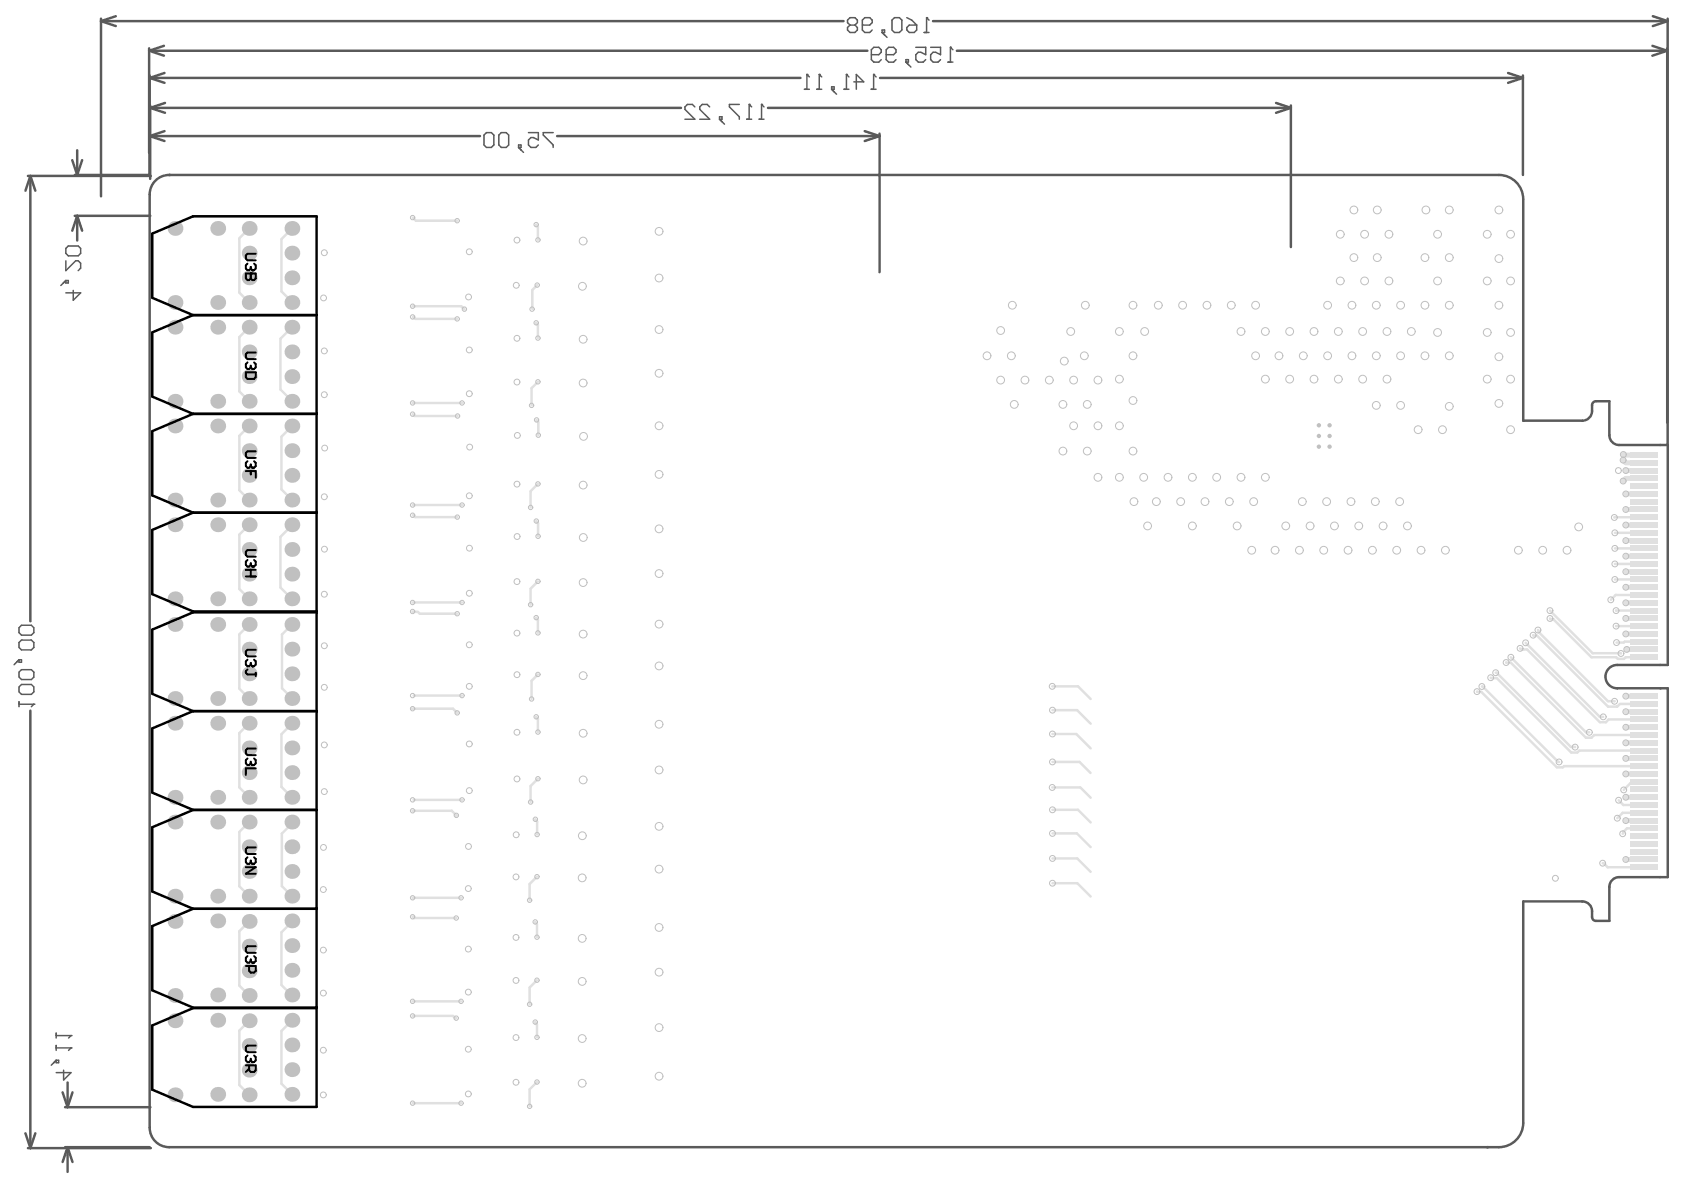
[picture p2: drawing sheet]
<svg xmlns="http://www.w3.org/2000/svg" width="297mm" height="210mm" viewBox="0 0 297 210" stroke-linecap="round" stroke-linejoin="round" font-family="sans-serif">
<g fill="none" stroke="#5a5a5a" stroke-width=".44">
<path d="M17.8 3.7l2.6 .9M17.8 3.7h131M17.8 3.3v31.3M20.4 2.9l-2.6 .8M26.3 9l2.6 .8M26.3 9h126.7M26.3 8.5v18.4M26.4 13.7l2.6 .9M26.4 13.7h114.8M26.4 13.3v17.6h-13.2M26.5 19l2.6 .9M26.5 19h93.6"/>
<path d="M26.5 18.6v12.9M28.9 8.1l-2.6 .9M29 12.9l-2.6 .8M29.1 18.2l-2.6 .8M135.5 19h92.2M155.2 13.7h113.4M164.6 3.7h129.6M168.8 9h125.3M225.1 18.2l2.6 .8M227.7 19l-2.6 .9M227.7 18.6v25M266 12.9l2.6 .8"/>
<path d="M268.6 13.7l-2.6 .9M268.6 13.3v17.6M291.5 8.1l2.6 .9M291.5 2.9l2.7 .8M294.1 9l-2.6 .8M294.1 8.5v66.1M294.2 3.7l-2.7 .9M294.2 3.3v75.2M4.9 31h21.7M5.4 31l-.9 2.6M5.4 31l.8 2.6M5.4 31v78.6"/>
<path d="M12.7 28.2l.9 2.7M13.2 38.1h13.3M13.6 38.1l-.9 2.6M13.6 38.1l.9 2.6M13.6 26.5v4.4M13.6 38.1v4.3M14.5 28.2l-.9 2.7M26.4 24l2.6 .9M26.4 24h58.3M29 23.1l-2.6 .9M98.3 24h56.8M152.5 23.1l2.6 .9"/>
<path d="M155.1 24l-2.6 .9M155.1 23.6v24.4M5.4 125.4v77.1M4.5 199.9l.9 2.6M6.2 199.9l-.8 2.6M11 192.7l.9 2.6M11.5 195.3h15M11.9 190.9v4.4M12.8 192.7l-.9 2.6M4.9 202.5h21.7M11.5 202.3h14.9M11.9 202.3l-.9 2.7"/>
<path d="M11.9 202.3l.9 2.7M11.9 202.3v4.4"/>
</g>
<g fill="none" stroke="#5a5a5a" stroke-width=".26">
<path d="M122.6 18.9l-.5-.5h-.8l-.5 .5v.4l1.8 1.7h-1.8M125.2 18.9l-.5-.5h-.8l-.5 .5v.4l1.8 1.7h-1.8M130.4 18.4h-1.7v.5l1.7 1.7v.4M132.1 18.4h.1M132.1 18.4v2.6M132.1 18.4l.5 .5M134.3 18.4h.1M134.3 18.4v2.6M134.3 18.4l.5 .5M141.9 15.7h.9M142.3 13.1h.1M142.3 13.1v2.6"/>
<path d="M142.3 13.1l.5 .5M144.1 15.7h.8M144.5 13.1h.1M144.5 13.1v2.6M144.5 13.1l.4 .5M146.7 15.3h.4v.4h-.4zM146.7 15.7l.9 .9M148.9 15.7h.8M149.3 13.1h.1M149.3 13.1v2.6M149.3 13.1l.4 .5M149.9 4.4l-.4 .5v.4l.4 .4h.9l.4-.4v-.4l-.4-.5"/>
<path d="M149.9 4.4h.9M149.9 4.4l-.4-.4v-.4l.4-.5h.9l.4 .5v.4l-.4 .4M150.6 14.4h1.8l-1.4-1.3v2.6M152.1 4.4h1.3l.4-.4v-.4l-.4-.5h-.9l-.4 .5v1.7l.4 .4h.9l.4-.4M153.7 15.7h.8M153.7 9.6h1.3l.4-.4v-.4l-.4-.5h-.9l-.4 .5v1.7l.4 .5h.9l.4-.5M154.1 13.1h.1M154.1 13.1v2.6M154.1 13.1l.4 .5M155.6 5.3h.4v.4h-.4zM155.6 5.7l.9 .9M156.3 9.6h1.3l.5-.4v-.4l-.5-.5h-.9l-.4 .5v1.7l.4 .5h.9l.5-.5"/>
<path d="M157.3 3.6l.5-.5h.8l.5 .5v1.7l-.5 .4h-.8l-.5-.4zM159.8 10.5h.4v.5h-.4zM159.8 11l.9 .8M160 3.1l.8 .5 .9 .8M160.4 4.4h1.3v.9l-.4 .4h-.9l-.4-.4v-.4zM161.5 8.3h1.8v1.3l-.9-.4h-.4l-.5 .4v.9l.5 .5h.9l.4-.5M163 5.7h.9M163.4 3.1h.1M163.4 3.1v2.6M163.4 3.1l.5 .5M164.2 8.3h1.7v1.3l-.9-.4h-.4l-.4 .4v.9l.4 .5h.9l.4-.5M167.2 11h.9"/>
<path d="M167.6 8.3h.1M167.6 8.3v2.7M167.6 8.3l.5 .5M85.4 23.8l.4-.4h.9l.4 .4v1.8l-.4 .4h-.9l-.4-.4zM88 23.8l.4-.4h.9l.4 .4v1.8l-.4 .4h-.9l-.4-.4zM91.5 25.6h.4v.4h-.4zM91.5 26l.8 .9M93.2 23.4h1.8v1.3l-.9-.4h-.5l-.4 .4v.9l.4 .4h.9l.5-.4M97.6 23.4h-1.8v.4l1.8 1.8v.4M126.9 20.6h.5v.4h-.5zM126.9 21l.9 .9M131.7 21h.9"/>
<path d="M133.9 21h.9M11.6 49.5l-.9 .9M11.6 49.5h.4v.4h-.4zM11.6 46v1.7l1.8-1.7h.4l.4 .4v.9l-.4 .4M12 43.4h1.8l.4 .4v.9l-.4 .4h-1.8l-.4-.4v-.9zM12.9 51.2v1.8l1.3-1.3h-2.6M3.4 110.7l.4-.4h1.7l.5 .4v.9l-.5 .4h-1.7l-.4-.4zM3.4 113.3l.4-.4h1.7l.5 .4v.9l-.5 .4h-1.7l-.4-.4zM3.4 116.4h.4v.4h-.4zM3.4 118.6l.4-.5h1.7l.5 .5v.8l-.5 .5h-1.7l-.4-.5zM3.4 116.4l-.9 .9M3.4 121.2l.4-.5h1.7l.5 .5v.8l-.5 .5h-1.7l-.4-.5z"/>
<path d="M3.4 123.8v.9M3.4 124.2h2.6M6 124.2h.1M6 124.2l-.5 .5M9.9 187l-.9 .9M9.9 187h.4v.5h-.4zM9.9 182.2v.9M9.9 184.4v.9M9.9 184.8h2.6M9.9 182.7h2.6M11.2 188.8v1.7l1.3-1.3h-2.6M12.5 184.8h.1"/>
<path d="M12.5 182.7h.1M12.5 184.8l-.4 .5M12.5 182.7l-.4 .4"/>
</g>
<g fill="none" stroke="#e0e0e0" stroke-width=".44">
<path d="M72.8 38.4l.6 .5h7.2M94.6 39.6l.3 .4v2.3M44 40.3l-1.8 1.7v9.6l1.8 1.8M44 57.7l-1.8 1.8v9.5l1.8 1.8M49.6 51.4l2 1.9M51.5 57.7l-2 2.1M51.6 40.3l-2 1.9M72.8 54h8.6l.5 .5M72.8 55.9l.5 .4h7.3M94.6 56.9l.3 .4v2.3M94.8 50.3l-.9 .8v3.4M44 75.1l-1.8 1.8v9.6l1.8 1.7"/>
<path d="M49.5 68.7l2 2.1M51.5 75.1l-1.9 1.9M72.8 71.1h8.7M72.8 73l.3 .4h7.6M94.6 74.1l.4 .4v2.3M94.9 67.3l-1.1 1.2v3M44 92.6l-1.8 1.7v9.6l1.8 1.7M49.6 86.3l1.9 1.9M51.5 92.6l-2 2.1v8.9l2 2.1h.2M72.8 89.1h8.7M72.8 90.9l.4 .3h7.4M94.6 91.9l.3 .4v2.3"/>
<path d="M94.9 85.4l-1.3 1.2v2.9M44 110.1l-1.8 1.8v9.6l1.8 1.7M51.5 110.1l-1.8 1.8v9.5l1.8 1.8M72.8 107.9h.9l.3 .4h6.6M72.8 106.3h8.7M94.6 108.9l.3 .4v2.3M94.9 102.5l-1.3 1.3v2.9M94.9 119l-1.1 1.1v3.2M44 127.6l-1.8 1.7v9.6l1.8 1.7M49.6 138.8l1.9 1.8M51.5 123.2h.1M72.6 125h7.3l.8 .8-.2-.1"/>
<path d="M72.9 122.7h8.6M94.6 126.4l.3 .4v2.3M94.9 137.4l-1.3 1.3v2.8M44 145l-1.8 1.7v9.6l1.8 1.8M72.8 158.4h8.5M72.8 143h6.9l.8 .8M72.9 141.1h8.6M80.3 143.8h.2M94.4 144.5l.3 .4v2.3M94.7 154.6l-1.3 1.3v2.9M44 162.5l-1.8 1.8v9.5l1.8 1.8M49.6 173.7l1.9 1.9"/>
<path d="M51.5 180l-1.9 1.8M72.8 176.6h8.5M72.8 161.7l.3 .2h7.4M72.8 179.2h7.1l.4 .4h.2M94.4 162.6l.3 .4v2.3M94.7 172.9l-1.3 1.3v2.9M44 180.1l-1.8 1.7v9.6l1.8 1.7M49.6 191.1l1.9 1.9M72.8 194.6h8.5M94.4 180.3l.3 .4v2.3M94.7 190.9l-1.3 1.3v2.9"/>
</g>
<circle cx="51.5" cy="140.6" r=".22" fill="#e0e0e0"/>
<g fill="none" stroke="#e0e0e0" stroke-width=".44">
<path d="M49.5 59.8v8.9M49.6 42.2v9.2M49.6 77v9.3M51.5 75.1v.1M284.8 96.7h5.2M284.8 94h5.2M290 99.5h-5.2M290 91.2l-5.2 .1M262.9 119.5l1.1 .1 13.1 13.1h1.1l.4-.3h11.4M263.8 118.7h.2l13.1 13.1h.7M265.7 116.9h.8l13.2 13.2h1l.5-.4h8.8M266.5 115.9l13.3 13.3h.5"/>
<path d="M268.1 114.4l.6 .2h.7l12.8 12.8h1.1l.4-.5h6.3M269.1 113.4l13.1 13h.6M270.4 112l.7 .1 12.6 12.6 1.6-.1 .4-.4h4.3M271.3 111.1l.1 .4 12.2 12.2h1.2M273.4 107.7l7.5 7.5 5 .1M273.4 109.1l.1 .1h.5l6.7 6.7h4.4l.3 .3h1.1l.2-.3h3.3M284.8 102.2h5.2M285.1 107.7h4.9M285.1 107.7h.1M290 110.4h-4.9M290 107.7h.1M290 113.2h-3.4l-.2 .1h-1.3"/>
<path d="M290 104.9h-5l-.9 .9M51.5 127.6l-1.9 1.9v9.3M185.6 121.1h4.5l2.3 2.2M185.6 138.9h5l1.8 1.8M185.6 134.4h4.8l2 1.9M185.6 129.5h4.2l2.6 2.5M185.6 125.3h4.4l2.4 2.3M260.5 122h.8l13.3 13.3h1.1l.2-.2h14.1M261.4 121.1h.1l13.4 13.3h.1M284.8 123.7h.1M290 137.9l-.2 .2h-2.2l-1.2 1.2M51.6 145.1l-1.9 1.9v9.3l1.8 1.8"/>
<path d="M185.6 155.8h4.4l2.4 2.3M185.6 151.4h4.4l2.4 2.4M185.6 147h4.4l2.4 2.4M185.6 142.8h4.5l2.3 2.3M282.7 152.3h.2l.7 .7h6.4M285.5 141.2l.9 .8h3.6M290 143.4h-3.8l-.9 .9M290 146.1h-3l-.7 .7-.1 .3M51.5 162.6l-1.9 1.9v9.2M49.6 181.8v9.3M51.5 193h.1"/>
</g>
<g fill="none" stroke="#e0e0e0" stroke-width=".87">
<path d="M286.3 81.2l.5 .4h3.2M286.3 80.2l.1 .1h3.6M286.8 95.4h3.2M286.8 87.1h3.2M286.8 92.6h3.2M286.8 98.1h3.2M286.8 89.9h3.2M286.8 83h.1M286.8 83h3.2M290 84.4h-3.2l-.5 .5M286.8 103.6h3.2M286.8 100.8h3.2"/>
<path d="M286.8 106.3h3.2M286.8 109.1h3.2M286.8 111.8h3.2M286.9 114.5h3.1M286.9 114.5v.1M290 114.5v.1M286.8 131h3.2M286.8 136.5h3.2M286.8 122.8h3.2M286.8 125.5h3.2M286.8 128.3h3.2M286.8 133.8h3.2"/>
<path d="M286.8 140.6h3.2M286.8 144.7h3.2M286.8 151.6h3.2"/>
</g>
<g fill="none" stroke="#c0c0c0" stroke-width=".18">
<circle cx="72.8" cy="38.4" r=".39"/>
<circle cx="80.6" cy="38.9" r=".39"/>
<circle cx="94.6" cy="39.6" r=".39"/>
<circle cx="238.8" cy="37" r=".69"/>
<circle cx="242.9" cy="37" r=".69"/>
<circle cx="251.5" cy="37" r=".69"/>
<circle cx="255.6" cy="37" r=".69"/>
<circle cx="264.4" cy="37" r=".69"/>
<circle cx="57.1" cy="52.6" r=".51"/>
<circle cx="57.2" cy="44.6" r=".51"/>
<circle cx="72.8" cy="55.9" r=".39"/>
<circle cx="72.8" cy="54" r=".39"/>
<circle cx="80.6" cy="56.3" r=".39"/>
<circle cx="81.9" cy="54.5" r=".39"/>
<circle cx="82.6" cy="52.4" r=".52"/>
<circle cx="82.8" cy="44.4" r=".52"/>
<circle cx="91.1" cy="50.3" r=".51"/>
<circle cx="91.2" cy="42.4" r=".51"/>
<circle cx="91.2" cy="59.7" r=".51"/>
<circle cx="93.8" cy="54.5" r=".39"/>
<circle cx="94.6" cy="56.9" r=".39"/>
<circle cx="94.8" cy="50.3" r=".39"/>
<circle cx="94.9" cy="59.6" r=".39"/>
<circle cx="94.9" cy="42.3" r=".39"/>
<circle cx="102.7" cy="50.5" r=".69"/>
<circle cx="102.9" cy="59.8" r=".69"/>
<circle cx="102.9" cy="42.5" r=".69"/>
<circle cx="116.2" cy="40.8" r=".69"/>
<circle cx="116.2" cy="58.1" r=".69"/>
<circle cx="116.2" cy="49" r=".69"/>
<circle cx="176.5" cy="58.3" r=".69"/>
<circle cx="178.6" cy="53.8" r=".69"/>
<circle cx="188.9" cy="58.5" r=".69"/>
<circle cx="191.4" cy="53.8" r=".69"/>
<circle cx="197.4" cy="58.5" r=".69"/>
<circle cx="199.8" cy="53.8" r=".69"/>
<circle cx="201.9" cy="58.5" r=".69"/>
<circle cx="204.3" cy="53.8" r=".69"/>
<circle cx="208.6" cy="53.8" r=".69"/>
<circle cx="212.9" cy="53.8" r=".69"/>
<circle cx="217.2" cy="53.8" r=".69"/>
<circle cx="218.9" cy="58.5" r=".69"/>
<circle cx="221.5" cy="53.8" r=".69"/>
<circle cx="223.2" cy="58.5" r=".69"/>
<circle cx="227.5" cy="58.5" r=".69"/>
<circle cx="231.8" cy="58.5" r=".69"/>
<circle cx="234.2" cy="53.8" r=".69"/>
<circle cx="236.1" cy="58.5" r=".69"/>
<circle cx="236.4" cy="41.3" r=".69"/>
<circle cx="236.4" cy="49.6" r=".69"/>
<circle cx="238.5" cy="53.8" r=".69"/>
<circle cx="238.8" cy="45.4" r=".69"/>
<circle cx="240.4" cy="58.5" r=".69"/>
<circle cx="240.7" cy="41.3" r=".69"/>
<circle cx="240.7" cy="49.6" r=".69"/>
<circle cx="242.8" cy="53.8" r=".69"/>
<circle cx="242.9" cy="45.4" r=".69"/>
<circle cx="244.6" cy="58.5" r=".69"/>
<circle cx="245" cy="41.3" r=".69"/>
<circle cx="245" cy="49.6" r=".69"/>
<circle cx="247.1" cy="53.8" r=".69"/>
<circle cx="248.9" cy="58.5" r=".69"/>
<circle cx="251.3" cy="53.8" r=".69"/>
<circle cx="251.3" cy="45.4" r=".69"/>
<circle cx="253.6" cy="41.3" r=".69"/>
<circle cx="253.6" cy="49.6" r=".69"/>
<circle cx="253.6" cy="58.6" r=".69"/>
<circle cx="255.6" cy="53.8" r=".69"/>
<circle cx="255.6" cy="45.4" r=".69"/>
<circle cx="262.3" cy="41.3" r=".69"/>
<circle cx="262.3" cy="49.6" r=".69"/>
<circle cx="262.3" cy="58.6" r=".69"/>
<circle cx="264.4" cy="53.8" r=".69"/>
<circle cx="264.4" cy="45.6" r=".69"/>
<circle cx="266.4" cy="41.3" r=".69"/>
<circle cx="266.4" cy="49.6" r=".69"/>
<circle cx="266.4" cy="58.6" r=".69"/>
<circle cx="57.2" cy="69.6" r=".52"/>
<circle cx="57.2" cy="61.9" r=".51"/>
<circle cx="57.3" cy="79" r=".51"/>
<circle cx="72.8" cy="71.1" r=".39"/>
<circle cx="72.8" cy="73" r=".39"/>
<circle cx="80.7" cy="73.4" r=".39"/>
<circle cx="81.5" cy="71.1" r=".39"/>
<circle cx="82.8" cy="69.4" r=".52"/>
<circle cx="82.8" cy="61.7" r=".52"/>
<circle cx="82.8" cy="78.9" r=".51"/>
<circle cx="91.2" cy="67.4" r=".51"/>
<circle cx="91.3" cy="76.8" r=".52"/>
<circle cx="93.8" cy="71.5" r=".39"/>
<circle cx="94.6" cy="74.1" r=".39"/>
<circle cx="94.9" cy="67.3" r=".39"/>
<circle cx="95" cy="76.8" r=".39"/>
<circle cx="102.9" cy="67.6" r=".69"/>
<circle cx="102.9" cy="77" r=".69"/>
<circle cx="116.2" cy="65.8" r=".69"/>
<circle cx="116.2" cy="75.1" r=".69"/>
<circle cx="174.1" cy="62.8" r=".69"/>
<circle cx="176.5" cy="67" r=".69"/>
<circle cx="178.4" cy="62.8" r=".69"/>
<circle cx="178.9" cy="71.3" r=".69"/>
<circle cx="180.8" cy="67" r=".69"/>
<circle cx="185.1" cy="67" r=".69"/>
<circle cx="187.5" cy="79.6" r=".69"/>
<circle cx="187.5" cy="71.3" r=".69"/>
<circle cx="187.7" cy="63.7" r=".69"/>
<circle cx="189.4" cy="67" r=".69"/>
<circle cx="189.4" cy="75.1" r=".69"/>
<circle cx="191.3" cy="62.8" r=".69"/>
<circle cx="191.8" cy="79.6" r=".69"/>
<circle cx="191.8" cy="71.3" r=".69"/>
<circle cx="193.7" cy="67" r=".69"/>
<circle cx="193.7" cy="75.1" r=".69"/>
<circle cx="197.4" cy="75.1" r=".69"/>
<circle cx="197.4" cy="66.9" r=".69"/>
<circle cx="199.8" cy="79.6" r=".69"/>
<circle cx="199.8" cy="70.6" r=".69"/>
<circle cx="199.8" cy="62.8" r=".69"/>
<circle cx="221.5" cy="62.8" r=".69"/>
<circle cx="223.2" cy="66.9" r=".69"/>
<circle cx="225.6" cy="62.8" r=".69"/>
<circle cx="227.5" cy="66.9" r=".69"/>
<circle cx="229.9" cy="62.8" r=".69"/>
<circle cx="231.8" cy="66.9" r=".69"/>
<circle cx="234.2" cy="62.8" r=".69"/>
<circle cx="236.1" cy="66.9" r=".69"/>
<circle cx="238.5" cy="62.8" r=".69"/>
<circle cx="240.4" cy="66.9" r=".69"/>
<circle cx="242.8" cy="71.5" r=".69"/>
<circle cx="242.8" cy="62.8" r=".69"/>
<circle cx="244.6" cy="66.9" r=".69"/>
<circle cx="247.1" cy="71.5" r=".69"/>
<circle cx="247.1" cy="62.8" r=".69"/>
<circle cx="250.1" cy="75.8" r=".69"/>
<circle cx="251.3" cy="62.8" r=".69"/>
<circle cx="254.4" cy="75.8" r=".69"/>
<circle cx="255.6" cy="71.7" r=".69"/>
<circle cx="255.6" cy="62.8" r=".69"/>
<circle cx="262.3" cy="66.9" r=".69"/>
<circle cx="264.4" cy="62.9" r=".69"/>
<circle cx="264.4" cy="71.2" r=".69"/>
<circle cx="266.4" cy="66.9" r=".69"/>
<circle cx="266.4" cy="75.8" r=".69"/>
<circle cx="57.2" cy="87.6" r=".51"/>
<circle cx="57.2" cy="96.9" r=".52"/>
<circle cx="72.8" cy="90.9" r=".39"/>
<circle cx="72.8" cy="89.1" r=".39"/>
<circle cx="80.7" cy="91.2" r=".39"/>
<circle cx="81.5" cy="89.1" r=".39"/>
<circle cx="82.8" cy="87.5" r=".52"/>
<circle cx="82.8" cy="96.7" r=".52"/>
<circle cx="91.2" cy="85.4" r=".51"/>
<circle cx="91.2" cy="94.6" r=".51"/>
<circle cx="93.6" cy="89.5" r=".39"/>
<circle cx="94.6" cy="91.9" r=".39"/>
<circle cx="94.9" cy="85.4" r=".39"/>
<circle cx="94.9" cy="94.6" r=".39"/>
<circle cx="102.9" cy="85.6" r=".69"/>
<circle cx="102.9" cy="94.8" r=".69"/>
<circle cx="116.2" cy="83.7" r=".69"/>
<circle cx="116.2" cy="93.3" r=".69"/>
<circle cx="193.7" cy="84.2" r=".69"/>
<circle cx="197.4" cy="84.2" r=".69"/>
<circle cx="200" cy="88.5" r=".69"/>
<circle cx="201.7" cy="84.2" r=".69"/>
<circle cx="202.4" cy="92.8" r=".69"/>
<circle cx="204" cy="88.5" r=".69"/>
<circle cx="206" cy="84.2" r=".69"/>
<circle cx="208.3" cy="88.5" r=".69"/>
<circle cx="210.3" cy="84.2" r=".69"/>
<circle cx="210.3" cy="92.8" r=".69"/>
<circle cx="212.5" cy="88.5" r=".69"/>
<circle cx="214.6" cy="84.2" r=".69"/>
<circle cx="216.8" cy="88.5" r=".69"/>
<circle cx="218.2" cy="92.8" r=".69"/>
<circle cx="218.9" cy="84.2" r=".69"/>
<circle cx="220.8" cy="97.1" r=".69"/>
<circle cx="221.1" cy="88.5" r=".69"/>
<circle cx="223.2" cy="84.2" r=".69"/>
<circle cx="224.9" cy="97.1" r=".69"/>
<circle cx="226.8" cy="92.8" r=".69"/>
<circle cx="229.2" cy="97.1" r=".69"/>
<circle cx="229.7" cy="88.5" r=".69"/>
<circle cx="231.1" cy="92.8" r=".69"/>
<circle cx="233.5" cy="97.1" r=".69"/>
<circle cx="234" cy="88.5" r=".69"/>
<circle cx="235.4" cy="92.8" r=".69"/>
<circle cx="237.8" cy="97.1" r=".69"/>
<circle cx="238.3" cy="88.5" r=".69"/>
<circle cx="239.7" cy="92.8" r=".69"/>
<circle cx="242.1" cy="97.1" r=".69"/>
<circle cx="242.6" cy="88.5" r=".69"/>
<circle cx="244" cy="92.8" r=".69"/>
<circle cx="246.4" cy="97.1" r=".69"/>
<circle cx="246.9" cy="88.5" r=".69"/>
<circle cx="248.3" cy="92.8" r=".69"/>
<circle cx="250.7" cy="97.1" r=".69"/>
<circle cx="254.9" cy="97.1" r=".69"/>
<circle cx="267.8" cy="97.1" r=".69"/>
<circle cx="272.1" cy="97.1" r=".69"/>
<circle cx="276.4" cy="97.1" r=".69"/>
<circle cx="278.5" cy="92.9" r=".69"/>
<circle cx="284.8" cy="94" r=".51"/>
<circle cx="286.8" cy="83" r=".52"/>
<circle cx="286.8" cy="95.4" r=".52"/>
<circle cx="57.2" cy="104.8" r=".52"/>
<circle cx="57.2" cy="113.9" r=".51"/>
<circle cx="72.8" cy="106.3" r=".39"/>
<circle cx="72.8" cy="107.9" r=".39"/>
<circle cx="80.6" cy="108.3" r=".39"/>
<circle cx="81.5" cy="106.3" r=".39"/>
<circle cx="82.8" cy="113.7" r=".52"/>
<circle cx="82.8" cy="104.6" r=".52"/>
<circle cx="91.2" cy="111.7" r=".52"/>
<circle cx="91.2" cy="102.6" r=".52"/>
<circle cx="91.2" cy="119" r=".51"/>
<circle cx="93.6" cy="106.7" r=".39"/>
<circle cx="94.6" cy="108.9" r=".39"/>
<circle cx="94.9" cy="102.5" r=".39"/>
<circle cx="94.9" cy="111.6" r=".39"/>
<circle cx="94.9" cy="119" r=".39"/>
<circle cx="102.9" cy="119.2" r=".69"/>
<circle cx="102.9" cy="111.8" r=".69"/>
<circle cx="102.9" cy="102.8" r=".69"/>
<circle cx="116.2" cy="117.5" r=".69"/>
<circle cx="116.2" cy="110.1" r=".69"/>
<circle cx="116.2" cy="101.2" r=".69"/>
<circle cx="262.9" cy="119.5" r=".51"/>
<circle cx="263.8" cy="118.7" r=".51"/>
<circle cx="265.7" cy="116.9" r=".52"/>
<circle cx="266.5" cy="115.9" r=".52"/>
<circle cx="268.1" cy="114.4" r=".52"/>
<circle cx="269.1" cy="113.4" r=".51"/>
<circle cx="270.4" cy="112" r=".52"/>
<circle cx="271.3" cy="111.1" r=".51"/>
<circle cx="273.4" cy="107.7" r=".52"/>
<circle cx="273.4" cy="109.1" r=".51"/>
<circle cx="285.1" cy="113.3" r=".51"/>
<circle cx="285.9" cy="115.3" r=".51"/>
<circle cx="286.9" cy="114.6" r=".51"/>
<circle cx="57.2" cy="121.2" r=".52"/>
<circle cx="57.2" cy="131.4" r=".51"/>
<circle cx="57.2" cy="139.6" r=".51"/>
<circle cx="72.8" cy="122.7" r=".39"/>
<circle cx="72.8" cy="125" r=".39"/>
<circle cx="80.6" cy="125.7" r=".39"/>
<circle cx="81.5" cy="122.7" r=".39"/>
<circle cx="82.8" cy="131.2" r=".52"/>
<circle cx="82.8" cy="139.5" r=".52"/>
<circle cx="82.8" cy="121.1" r=".52"/>
<circle cx="91.2" cy="137.4" r=".51"/>
<circle cx="91.2" cy="129.2" r=".51"/>
<circle cx="93.8" cy="123.3" r=".39"/>
<circle cx="94.6" cy="126.4" r=".39"/>
<circle cx="94.9" cy="137.4" r=".39"/>
<circle cx="94.9" cy="129.1" r=".39"/>
<circle cx="102.9" cy="129.3" r=".69"/>
<circle cx="102.9" cy="137.6" r=".69"/>
<circle cx="116.2" cy="127.8" r=".69"/>
<circle cx="116.2" cy="135.8" r=".69"/>
<circle cx="185.6" cy="138.9" r=".52"/>
<circle cx="185.6" cy="121.1" r=".51"/>
<circle cx="185.6" cy="134.4" r=".51"/>
<circle cx="185.6" cy="129.5" r=".51"/>
<circle cx="185.6" cy="125.3" r=".51"/>
<circle cx="260.5" cy="122" r=".51"/>
<circle cx="261.4" cy="121.1" r=".51"/>
<circle cx="57" cy="156.9" r=".51"/>
<circle cx="57.1" cy="149.5" r=".51"/>
<circle cx="72.8" cy="141.1" r=".39"/>
<circle cx="72.8" cy="143" r=".39"/>
<circle cx="72.8" cy="158.4" r=".39"/>
<circle cx="80.5" cy="143.8" r=".39"/>
<circle cx="81.3" cy="158.4" r=".39"/>
<circle cx="81.5" cy="141.1" r=".39"/>
<circle cx="82.6" cy="156.7" r=".52"/>
<circle cx="82.6" cy="149.3" r=".52"/>
<circle cx="91" cy="154.7" r=".51"/>
<circle cx="91" cy="147.2" r=".51"/>
<circle cx="93.4" cy="158.8" r=".39"/>
<circle cx="93.6" cy="141.5" r=".39"/>
<circle cx="94.4" cy="144.5" r=".39"/>
<circle cx="94.7" cy="154.6" r=".39"/>
<circle cx="94.7" cy="147.2" r=".39"/>
<circle cx="102.7" cy="154.8" r=".69"/>
<circle cx="102.7" cy="147.4" r=".69"/>
<circle cx="116.2" cy="153.3" r=".69"/>
<circle cx="116.2" cy="145.8" r=".69"/>
<circle cx="185.6" cy="142.8" r=".51"/>
<circle cx="185.6" cy="155.8" r=".51"/>
<circle cx="185.6" cy="151.4" r=".51"/>
<circle cx="185.6" cy="147" r=".51"/>
<circle cx="57" cy="175.2" r=".51"/>
<circle cx="57" cy="167.6" r=".51"/>
<circle cx="72.8" cy="176.6" r=".39"/>
<circle cx="72.8" cy="179.2" r=".39"/>
<circle cx="72.8" cy="161.7" r=".39"/>
<circle cx="80.5" cy="179.6" r=".39"/>
<circle cx="80.5" cy="161.9" r=".39"/>
<circle cx="81.3" cy="176.6" r=".39"/>
<circle cx="82.6" cy="175" r=".52"/>
<circle cx="82.6" cy="167.4" r=".51"/>
<circle cx="91" cy="172.9" r=".51"/>
<circle cx="91" cy="165.4" r=".51"/>
<circle cx="93.4" cy="177.1" r=".39"/>
<circle cx="94.4" cy="162.6" r=".39"/>
<circle cx="94.7" cy="172.9" r=".39"/>
<circle cx="94.7" cy="165.3" r=".39"/>
<circle cx="102.7" cy="173.1" r=".69"/>
<circle cx="102.7" cy="165.5" r=".69"/>
<circle cx="116.2" cy="171.5" r=".69"/>
<circle cx="116.2" cy="163.6" r=".69"/>
<circle cx="57" cy="193.1" r=".51"/>
<circle cx="57" cy="185.2" r=".51"/>
<circle cx="72.8" cy="194.6" r=".39"/>
<circle cx="81.3" cy="194.6" r=".39"/>
<circle cx="82.6" cy="193" r=".51"/>
<circle cx="82.6" cy="185.1" r=".51"/>
<circle cx="91" cy="183" r=".51"/>
<circle cx="91" cy="190.9" r=".51"/>
<circle cx="93.4" cy="195.1" r=".39"/>
<circle cx="94.4" cy="180.3" r=".39"/>
<circle cx="94.7" cy="190.9" r=".39"/>
<circle cx="94.7" cy="183" r=".39"/>
<circle cx="102.7" cy="183.2" r=".69"/>
<circle cx="102.7" cy="191.1" r=".69"/>
<circle cx="116.2" cy="189.8" r=".69"/>
<circle cx="116.2" cy="181.3" r=".69"/>
</g>
<g fill="#c0c0c0">
<circle cx="234.5" cy="75" r=".39"/>
<circle cx="232.6" cy="78.8" r=".39"/>
<circle cx="234.5" cy="78.8" r=".39"/>
<circle cx="232.6" cy="76.9" r=".39"/>
<circle cx="234.5" cy="76.9" r=".39"/>
<circle cx="232.6" cy="75" r=".39"/>
</g>
<g fill="none" stroke="#c0c0c0" stroke-width=".18">
<circle cx="284.8" cy="91.3" r=".51"/>
<circle cx="284.8" cy="99.5" r=".51"/>
<circle cx="284.8" cy="96.7" r=".51"/>
<circle cx="285.5" cy="83" r=".52"/>
<circle cx="286.3" cy="84.9" r=".52"/>
<circle cx="286.3" cy="81.2" r=".51"/>
<circle cx="286.3" cy="80.2" r=".52"/>
<circle cx="286.8" cy="89.9" r=".52"/>
<circle cx="286.8" cy="92.6" r=".52"/>
<circle cx="286.8" cy="87.1" r=".52"/>
<circle cx="286.8" cy="98.1" r=".52"/>
<circle cx="284.1" cy="105.8" r=".52"/>
<circle cx="284.8" cy="102.2" r=".51"/>
<circle cx="285.1" cy="107.7" r=".52"/>
<circle cx="285.1" cy="110.4" r=".51"/>
<circle cx="286.8" cy="100.8" r=".52"/>
<circle cx="286.8" cy="111.8" r=".52"/>
<circle cx="286.8" cy="103.6" r=".52"/>
<circle cx="286.8" cy="109.1" r=".52"/>
<circle cx="286.8" cy="106.3" r=".52"/>
<circle cx="275" cy="134.4" r=".52"/>
<circle cx="277.8" cy="131.8" r=".51"/>
<circle cx="280.3" cy="129.2" r=".52"/>
<circle cx="282.8" cy="126.4" r=".51"/>
<circle cx="284.8" cy="123.7" r=".51"/>
<circle cx="286.4" cy="139.3" r=".52"/>
<circle cx="286.8" cy="128.3" r=".52"/>
<circle cx="286.8" cy="131" r=".52"/>
<circle cx="286.8" cy="122.8" r=".52"/>
<circle cx="286.8" cy="136.5" r=".52"/>
<circle cx="286.8" cy="133.8" r=".52"/>
<circle cx="286.8" cy="125.5" r=".52"/>
<circle cx="274.3" cy="154.9" r=".52"/>
<circle cx="282.7" cy="152.3" r=".51"/>
<circle cx="285.3" cy="144.3" r=".52"/>
<circle cx="285.5" cy="141.2" r=".52"/>
<circle cx="286.2" cy="147.1" r=".52"/>
<circle cx="286.8" cy="140.6" r=".52"/>
<circle cx="286.8" cy="151.6" r=".52"/>
<circle cx="286.8" cy="144.7" r=".52"/>
</g>
<g fill="#c0c0c0">
<circle cx="51.5" cy="175.5" r="1.31"/>
<circle cx="51.5" cy="171.1" r="1.31"/>
<circle cx="51.5" cy="118.9" r="1.31"/>
<circle cx="51.5" cy="114.5" r="1.31"/>
<circle cx="51.5" cy="110.1" r="1.31"/>
<circle cx="44" cy="193.1" r="1.31"/>
<circle cx="51.5" cy="193" r="1.31"/>
<circle cx="44" cy="188.8" r="1.31"/>
<circle cx="51.5" cy="188.7" r="1.31"/>
<circle cx="44" cy="184.4" r="1.31"/>
<circle cx="51.5" cy="184.3" r="1.31"/>
<circle cx="44" cy="180.1" r="1.31"/>
<circle cx="51.5" cy="180" r="1.31"/>
<circle cx="51.5" cy="166.8" r="1.31"/>
<circle cx="51.5" cy="162.4" r="1.31"/>
<circle cx="51.5" cy="158.1" r="1.31"/>
<circle cx="44" cy="158.1" r="1.31"/>
<circle cx="51.5" cy="153.7" r="1.31"/>
<circle cx="44" cy="153.7" r="1.31"/>
<circle cx="51.5" cy="149.4" r="1.31"/>
<circle cx="44" cy="149.4" r="1.31"/>
<circle cx="51.5" cy="145" r="1.31"/>
<circle cx="44" cy="145" r="1.31"/>
<circle cx="30.9" cy="193.1" r="1.31"/>
<circle cx="38.4" cy="193" r="1.31"/>
<circle cx="30.9" cy="180.1" r="1.31"/>
<circle cx="38.4" cy="180" r="1.31"/>
<circle cx="44" cy="175.6" r="1.31"/>
<circle cx="30.9" cy="175.6" r="1.31"/>
<circle cx="38.4" cy="175.5" r="1.31"/>
<circle cx="44" cy="171.2" r="1.31"/>
<circle cx="44" cy="166.9" r="1.31"/>
<circle cx="44" cy="162.5" r="1.31"/>
<circle cx="30.9" cy="162.5" r="1.31"/>
<circle cx="38.4" cy="162.4" r="1.31"/>
<circle cx="30.9" cy="158.1" r="1.31"/>
<circle cx="38.4" cy="158.1" r="1.31"/>
<circle cx="30.9" cy="145" r="1.31"/>
<circle cx="38.4" cy="145" r="1.31"/>
<circle cx="38.4" cy="140.6" r="1.31"/>
<circle cx="51.5" cy="140.6" r="1.31"/>
<circle cx="44" cy="140.6" r="1.31"/>
<circle cx="51.5" cy="136.3" r="1.31"/>
<circle cx="44" cy="136.3" r="1.31"/>
<circle cx="51.5" cy="131.9" r="1.31"/>
<circle cx="51.5" cy="127.6" r="1.31"/>
<circle cx="51.5" cy="123.2" r="1.31"/>
<circle cx="44" cy="123.2" r="1.31"/>
<circle cx="44" cy="118.9" r="1.31"/>
<circle cx="44" cy="114.5" r="1.31"/>
<circle cx="44" cy="110.1" r="1.31"/>
<circle cx="51.5" cy="105.6" r="1.31"/>
<circle cx="51.5" cy="101.3" r="1.31"/>
<circle cx="51.5" cy="96.9" r="1.31"/>
<circle cx="51.5" cy="92.6" r="1.31"/>
<circle cx="44" cy="92.6" r="1.31"/>
<circle cx="30.9" cy="140.6" r="1.31"/>
<circle cx="44" cy="131.9" r="1.31"/>
<circle cx="44" cy="127.6" r="1.31"/>
<circle cx="38.4" cy="127.6" r="1.31"/>
<circle cx="30.9" cy="127.6" r="1.31"/>
<circle cx="38.4" cy="123.2" r="1.31"/>
<circle cx="30.9" cy="123.2" r="1.31"/>
<circle cx="38.4" cy="110.1" r="1.31"/>
<circle cx="30.9" cy="110.1" r="1.31"/>
<circle cx="44" cy="105.6" r="1.31"/>
<circle cx="38.4" cy="105.6" r="1.31"/>
<circle cx="30.9" cy="105.6" r="1.31"/>
<circle cx="44" cy="101.3" r="1.31"/>
<circle cx="44" cy="96.9" r="1.31"/>
<circle cx="38.4" cy="92.6" r="1.31"/>
<circle cx="30.9" cy="92.6" r="1.31"/>
<circle cx="30.9" cy="88.2" r="1.31"/>
<circle cx="51.5" cy="88.2" r="1.31"/>
<circle cx="51.5" cy="83.8" r="1.31"/>
<circle cx="51.5" cy="79.5" r="1.31"/>
<circle cx="51.5" cy="75.1" r="1.31"/>
<circle cx="51.5" cy="70.8" r="1.31"/>
<circle cx="44" cy="88.2" r="1.31"/>
<circle cx="44" cy="83.8" r="1.31"/>
<circle cx="44" cy="79.5" r="1.31"/>
<circle cx="44" cy="75.1" r="1.31"/>
<circle cx="44" cy="70.8" r="1.31"/>
<circle cx="38.4" cy="88.2" r="1.31"/>
<circle cx="38.4" cy="75.1" r="1.31"/>
<circle cx="38.4" cy="70.8" r="1.31"/>
<circle cx="30.9" cy="75.1" r="1.31"/>
<circle cx="30.9" cy="70.8" r="1.31"/>
<circle cx="51.5" cy="66.4" r="1.31"/>
<circle cx="51.5" cy="57.7" r="1.31"/>
<circle cx="51.5" cy="62.1" r="1.31"/>
<circle cx="51.5" cy="40.3" r="1.31"/>
<circle cx="51.5" cy="53.4" r="1.31"/>
<circle cx="51.5" cy="49" r="1.31"/>
<circle cx="44" cy="66.4" r="1.31"/>
<circle cx="44" cy="62.1" r="1.31"/>
<circle cx="30.9" cy="57.7" r="1.31"/>
<circle cx="44" cy="57.7" r="1.31"/>
<circle cx="38.4" cy="57.7" r="1.31"/>
<circle cx="44" cy="53.4" r="1.31"/>
<circle cx="38.4" cy="53.4" r="1.31"/>
<circle cx="30.9" cy="53.4" r="1.31"/>
<circle cx="44" cy="49" r="1.31"/>
<circle cx="51.5" cy="44.6" r="1.31"/>
<circle cx="44" cy="44.6" r="1.31"/>
<circle cx="44" cy="40.3" r="1.31"/>
<circle cx="30.9" cy="40.3" r="1.31"/>
<circle cx="38.4" cy="40.3" r="1.31"/>
</g>
<g fill="#e0e0e0">
<path d="M287.6 152.5h4.8v.9h-4.8z" fill-rule="evenodd"/>
<path d="M287.6 151.1h4.8v1h-4.8z" fill-rule="evenodd"/>
<path d="M287.6 149.7h4.8v1h-4.8z" fill-rule="evenodd"/>
<path d="M287.6 148.4h4.8v.9h-4.8z" fill-rule="evenodd"/>
<path d="M287.6 147h4.8v.9h-4.8z" fill-rule="evenodd"/>
<path d="M287.6 145.6h4.8v1h-4.8z" fill-rule="evenodd"/>
<path d="M287.6 144.3h4.8v.9h-4.8z" fill-rule="evenodd"/>
<path d="M287.6 142.9h4.8v.9h-4.8z" fill-rule="evenodd"/>
<path d="M287.6 141.5h4.8v1h-4.8z" fill-rule="evenodd"/>
<path d="M287.6 140.1h4.8v1h-4.8z" fill-rule="evenodd"/>
<path d="M287.6 138.8h4.8v.9h-4.8z" fill-rule="evenodd"/>
<path d="M287.6 137.4h4.8v.9h-4.8z" fill-rule="evenodd"/>
<path d="M287.6 136h4.8v1h-4.8z" fill-rule="evenodd"/>
<path d="M287.6 134.7h4.8v.9h-4.8z" fill-rule="evenodd"/>
<path d="M287.6 133.3h4.8v.9h-4.8z" fill-rule="evenodd"/>
<path d="M287.6 131.9h4.8v1h-4.8z" fill-rule="evenodd"/>
<path d="M287.6 130.5h4.8v1h-4.8z" fill-rule="evenodd"/>
<path d="M287.6 129.2h4.8v.9h-4.8z" fill-rule="evenodd"/>
<path d="M287.6 127.8h4.8v.9h-4.8z" fill-rule="evenodd"/>
<path d="M287.6 126.4h4.8v1h-4.8z" fill-rule="evenodd"/>
<path d="M287.6 125.1h4.8v.9h-4.8z" fill-rule="evenodd"/>
<path d="M287.6 123.7h4.8v.9h-4.8z" fill-rule="evenodd"/>
<path d="M287.6 122.3h4.8v1h-4.8z" fill-rule="evenodd"/>
<path d="M287.6 115.4h4.8v1h-4.8z" fill-rule="evenodd"/>
<path d="M287.6 114.1h4.8v.9h-4.8z" fill-rule="evenodd"/>
<path d="M287.6 112.7h4.8v.9h-4.8z" fill-rule="evenodd"/>
<path d="M287.6 111.3h4.8v1h-4.8z" fill-rule="evenodd"/>
<path d="M287.6 110h4.8v.9h-4.8z" fill-rule="evenodd"/>
<path d="M287.6 108.6h4.8v.9h-4.8z" fill-rule="evenodd"/>
<path d="M287.6 107.2h4.8v1h-4.8z" fill-rule="evenodd"/>
<path d="M287.6 105.8h4.8v1h-4.8z" fill-rule="evenodd"/>
<path d="M287.6 104.5h4.8v.9h-4.8z" fill-rule="evenodd"/>
<path d="M287.6 103.1h4.8v.9h-4.8z" fill-rule="evenodd"/>
<path d="M287.6 101.7h4.8v1h-4.8z" fill-rule="evenodd"/>
<path d="M287.6 100.4h4.8v.9h-4.8z" fill-rule="evenodd"/>
<path d="M287.6 99h4.8v.9h-4.8z" fill-rule="evenodd"/>
<path d="M287.6 97.6h4.8v1h-4.8z" fill-rule="evenodd"/>
<path d="M287.6 96.2h4.8v1h-4.8z" fill-rule="evenodd"/>
<path d="M287.6 94.9h4.8v.9h-4.8z" fill-rule="evenodd"/>
<path d="M287.6 93.5h4.8v.9h-4.8z" fill-rule="evenodd"/>
<path d="M287.6 92.1h4.8v1h-4.8z" fill-rule="evenodd"/>
<path d="M287.6 90.8h4.8v.9h-4.8z" fill-rule="evenodd"/>
<path d="M287.6 89.4h4.8v.9h-4.8z" fill-rule="evenodd"/>
<path d="M287.6 88h4.8v1h-4.8z" fill-rule="evenodd"/>
<path d="M287.6 86.6h4.8v1h-4.8z" fill-rule="evenodd"/>
<path d="M287.6 85.3h4.8v.9h-4.8z" fill-rule="evenodd"/>
<path d="M287.6 83.9h4.8v.9h-4.8z" fill-rule="evenodd"/>
<path d="M287.6 82.5h4.8v1h-4.8z" fill-rule="evenodd"/>
<path d="M287.6 81.2h4.8v.9h-4.8z" fill-rule="evenodd"/>
<path d="M287.6 79.8h4.8v.9h-4.8z" fill-rule="evenodd"/>
</g>
<circle cx="29.8" cy="30.9" r=".22" fill="#5a5a5a"/>
<path d="M26.4 34.3v164.6M29.8 30.9h234.6M29.8 202.3h234.6" fill="none" stroke="#5a5a5a" stroke-width=".44"/>
<circle cx="262.3" cy="202.3" r=".22" fill="#5a5a5a"/>
<path d="M29.8 30.9a3.4 3.4 0 0 0-3.4 3.4M264.4 30.9a4.3 4.3 0 0 1 4.3 4.2v39.1h10.4a1.72 1.72 0 0 0 1.7-1.7v-1a.69 .69 0 0 1 .7-.7h2.4v6a1.72 1.72 0 0 0 1.7 1.7h8.6v38.8h-8.9a2.06 2.06 0 0 0-2.1 2 2.06 2.06 0 0 0 2.1 2.1h8.9v33.3h-8.6a1.72 1.72 0 0 0-1.7 1.7v6h-2.4a.69 .69 0 0 1-.7-.7 2.3 2.3 0 0 0-.8-2.5l-.9-.2h-10.4M268.7 159.1v39a4.3 4.3 0 0 1-4.3 4.2M26.4 198.9a3.4 3.4 0 0 0 3.4 3.4" fill="none" stroke="#5a5a5a" stroke-width=".44"/>
<g fill="none" stroke="#000" stroke-width=".44">
<path d="M34 55.6l-7.1-3.1v-11.3l7.1-3h21.8v69.7h-21.8l-7.1-3.1v-11.3l7.1-3.1M34 55.6l-7.1 3v11.4l7.1 3M34 55.6h21.8M34 73l-7.1 3.1v11.3l7.1 3M34 73h21.8M34 90.4h21.8M34 125.4l-7.1-3v-11.3l7.1-3.1h21.8v69.7h-21.8l-7.1-3v-11.3l7.1-3.1M34 125.4l-7.1 3.1v11.3l7.1 3.1M34 125.4h21.8M34 142.9l-7.1 3v11.3l7.1 3.1M34 142.9h21.8M34 160.3h21.8"/>
<path d="M26.9 180.9l7.1-3.1h21.8v17.5h-21.8l-7.1-3.1z"/>
</g>
<g fill="none" stroke="#000" stroke-width=".35">
<path d="M43.4 48.2h1.7v.9l-.3 .3h-.3l-.3-.3-.3 .3h-.2l-.3-.3zM43.7 46.5l-.3 .3v.6l.3 .3h.2l.3-.3M44.2 47.1v.3M44.2 48.2v.9M44.8 46.5l.3 .3v.6l-.3 .3h-.3l-.3-.3M45.1 44.8h-1.4l-.3 .3v.5l.3 .3h1.4M43.4 65.7h1.7v.8l-.3 .3h-1.1l-.3-.3zM43.7 63.9l-.3 .3v.6l.3 .3h.2l.3-.3M44.2 64.5v.3M44.8 63.9l.3 .3v.6l-.3 .3h-.3l-.3-.3M45.1 62.2h-1.4l-.3 .3v.6l.3 .2h1.4M45.1 79.6h-1.4l-.3 .3v.6l.3 .3h1.4"/>
<path d="M43.4 83.1h1.7v1.2M43.7 81.3l-.3 .3v.6l.3 .3h.2l.3-.3M43.7 98.8l-.3 .3v.5l.3 .3h.2l.3-.3M44.2 81.9v.3M44.2 83.1v.6M44.2 99.4v.2M44.8 81.3l.3 .3v.6l-.3 .3h-.3l-.3-.3M44.8 98.8l.3 .3v.5l-.3 .3h-.3l-.3-.3M45.1 97h-1.4l-.3 .3v.6l.3 .3h1.4M43.4 100.5h1.7M43.4 101.7h1.7M43.7 116.4l-.3 .2v.6l.3 .3h.2l.3-.3"/>
<path d="M43.7 118.1l-.3 .3v.3l.3 .3h1.4M44.2 100.5v1.2M44.2 116.9v.3M44.8 116.4l.3 .2v.6l-.3 .3h-.3l-.3-.3M45.1 114.6h-1.4l-.3 .3v.6l.3 .3h1.4M45.1 118.7v.6M43.7 133.8l-.3 .3v.6l.3 .2h.2l.3-.2M44.2 134.4v.3M44.8 133.8l.3 .3v.6l-.3 .2h-.3l-.3-.2M45.1 132h-1.4l-.3 .3v.6l.3 .3h1.4M45.1 135.5h-1.7v1.2M43.4 153h1.7l-1.7 1.1h1.7"/>
<path d="M43.7 151.2l-.3 .3v.6l.3 .3h.2l.3-.3M44.2 151.8v.3M44.8 151.2l.3 .3v.6l-.3 .3h-.3l-.3-.3M45.1 149.5h-1.4l-.3 .3v.5l.3 .3h1.4M43.4 170.4h1.7v.9l-.3 .3h-.6l-.3-.3v-.9M43.7 168.6l-.3 .3v.6l.3 .3h.2l.3-.3M44.2 169.2v.3M44.8 168.6l.3 .3v.6l-.3 .3h-.3l-.3-.3M45.1 166.9h-1.4l-.3 .3v.6l.3 .3h1.4M43.4 187.9h1.7v.9l-.3 .3h-.6l-.3-.3v-.9M43.7 186.2l-.3 .3v.5l.3 .3h.2l.3-.3M43.9 188.5l-.5 .6"/>
<path d="M44.2 186.8v.2M44.8 186.2l.3 .3v.5l-.3 .3h-.3l-.3-.3M45.1 184.4h-1.4l-.3 .3v.6l.3 .3h1.4"/>
</g>
<g fill="#000">
<circle cx="44.2" cy="48.2" r=".17"/>
<circle cx="44.5" cy="47.7" r=".17"/>
<circle cx="44.5" cy="65.1" r=".17"/>
<circle cx="44.5" cy="82.5" r=".17"/>
<circle cx="44.5" cy="99.9" r=".17"/>
<circle cx="44.5" cy="117.5" r=".17"/>
<circle cx="44.5" cy="134.9" r=".17"/>
<circle cx="44.5" cy="152.4" r=".17"/>
<circle cx="44.5" cy="169.8" r=".17"/>
<circle cx="44.5" cy="187.3" r=".17"/>
</g>
</svg>
